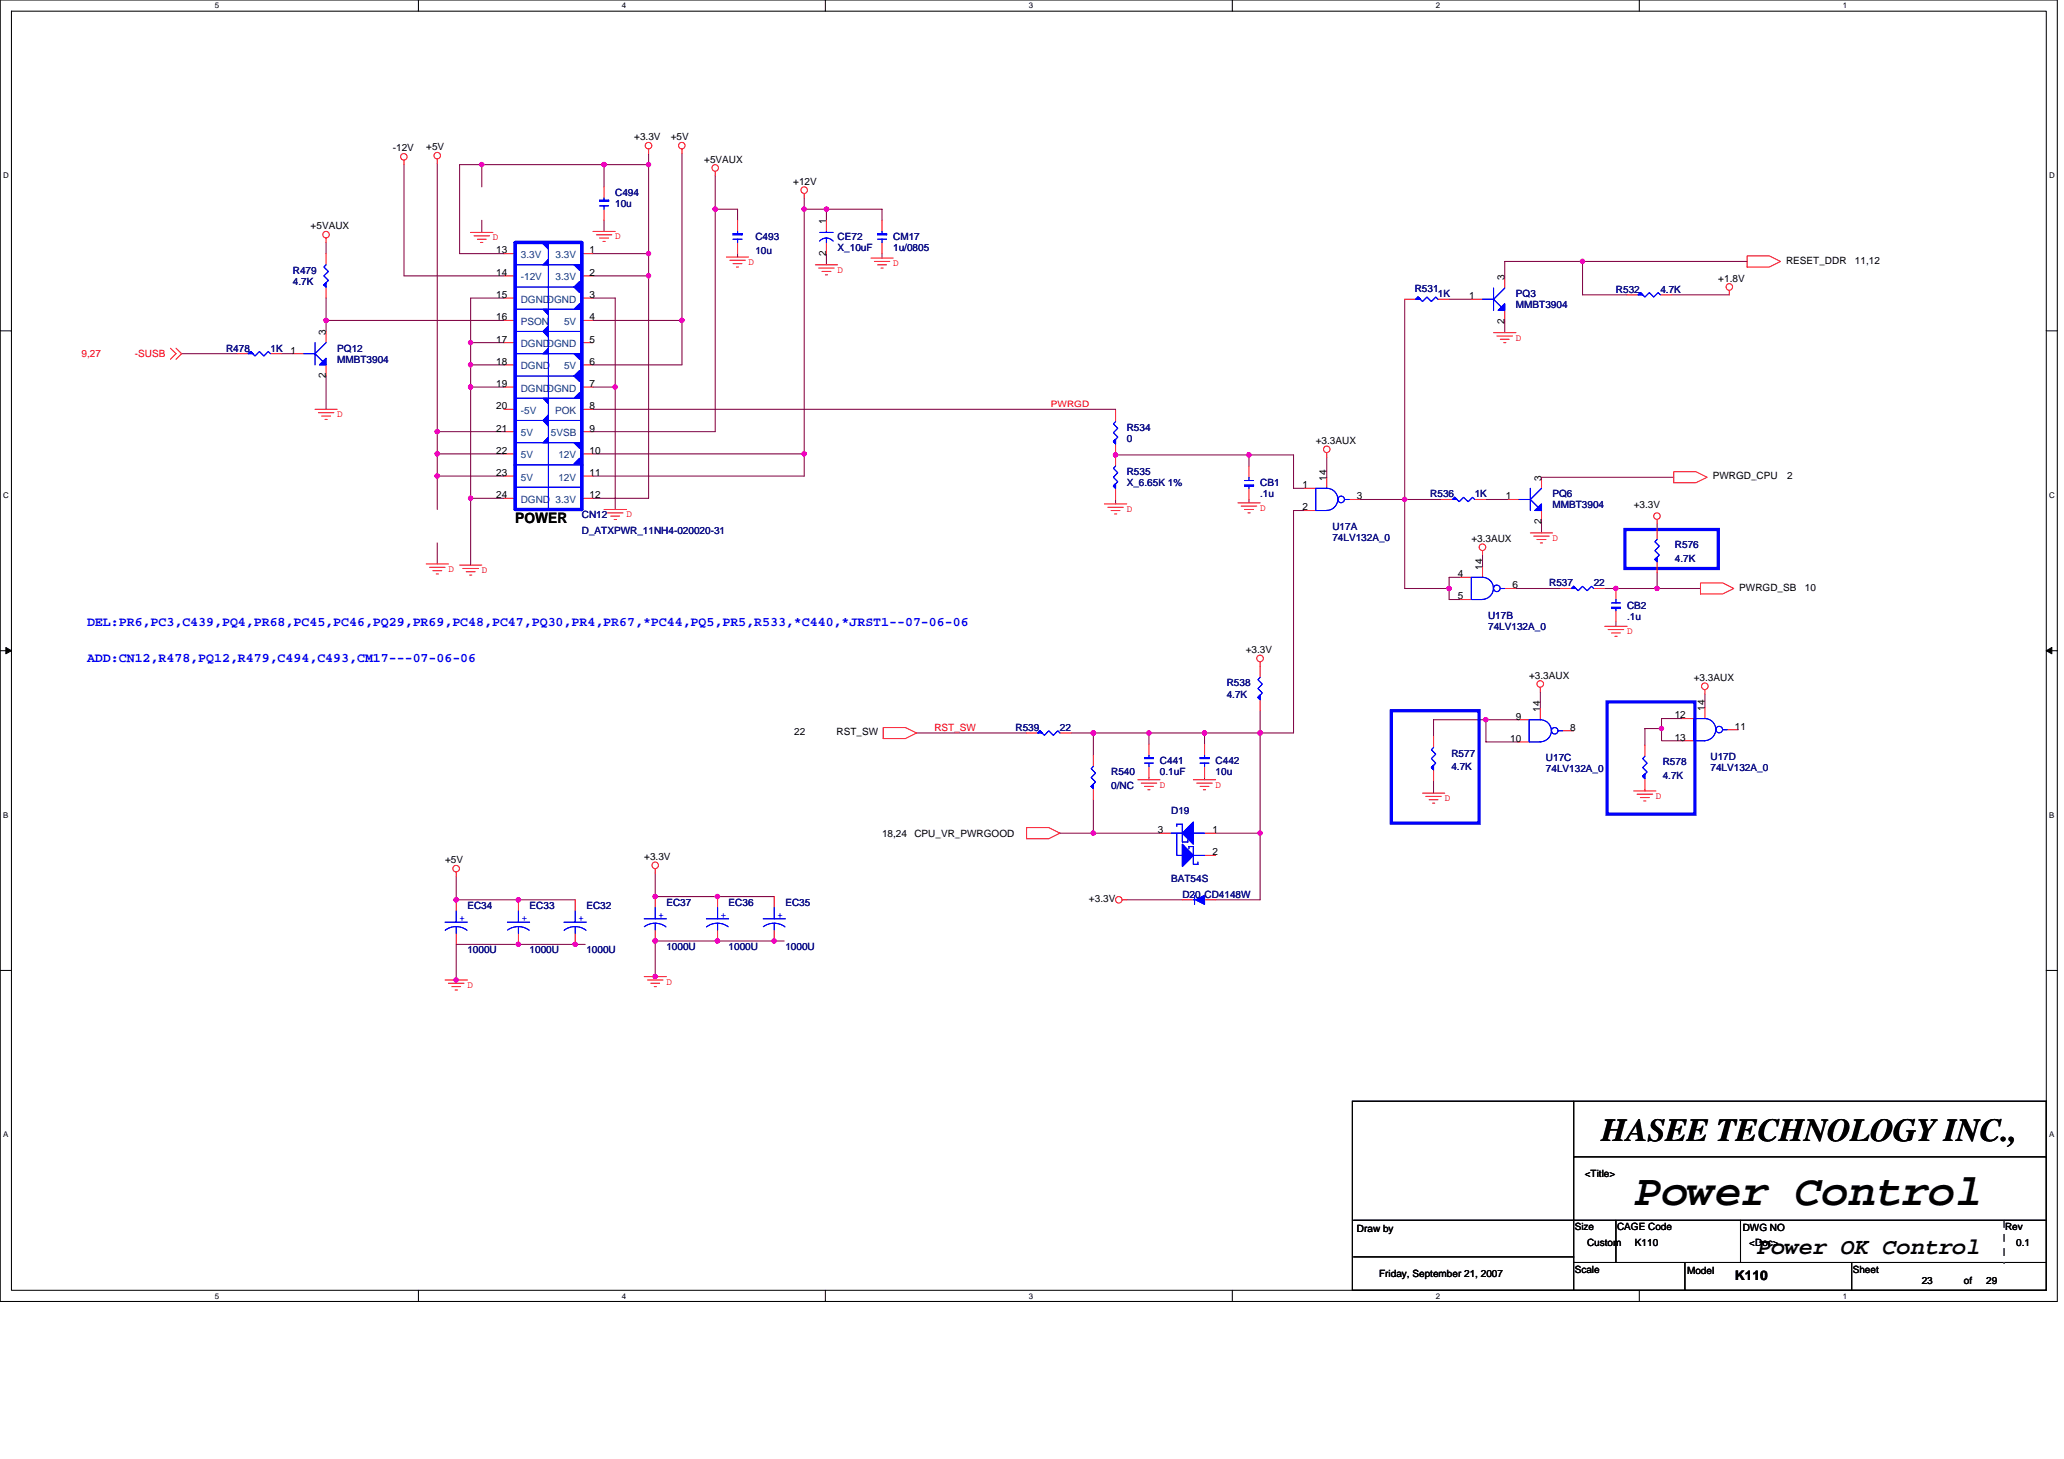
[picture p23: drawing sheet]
<svg xmlns="http://www.w3.org/2000/svg" width="297mm" height="210mm" viewBox="0 0 297 210" stroke-linecap="round" stroke-linejoin="round" font-family="sans-serif">
<defs><g id="words">
<text font-size="6.4" x="235.3" y="173.3">Power Control</text>
<text font-size="4.6" x="230.5" y="164.2">HASEE TECHNOLOGY INC.,</text>
<text font-size="3.3" x="252.9" y="180.4">Power OK Control</text>
<text font-size="2.1" x="74.1" y="75.2">POWER</text>
<g font-size="1.9" fill="#00f">
<text x="12.5" y="90.1">DEL:PR6,PC3,C439,PQ4,PR68,PC45,PC46,PQ29,PR69,PC48,PC47,PQ30,PR4,PR67,*PC44,PQ5,PR5,R533,*C440,*JRST1--07-06-06</text>
<text x="12.5" y="95.2">ADD:CN12,R478,PQ12,R479,C494,C493,CM17---07-06-06</text>
</g>
<text font-size="1.9" x="249.7" y="184.2">K110</text>
<g font-size="1.4">
<text x="56.5" y="21.8">-12V</text>
<text x="61.3" y="21.6">+5V</text>
<text x="91.3" y="20.2">+3.3V</text>
<text x="96.5" y="20.2">+5V</text>
<text x="101.3" y="23.4">+5VAUX</text>
<text x="114.1" y="26.6">+12V</text>
<text x="44.7" y="33">+5VAUX</text>
<text x="118.9" y="32.2" transform="rotate(-90 118.9 32.2)">1</text>
<text x="71.4" y="36.5">13</text>
<text x="71.4" y="39.7">14</text>
<text x="84.9" y="36.5">1</text>
<text x="84.9" y="39.7">2</text>
<text x="118.9" y="36.8" transform="rotate(-90 118.9 36.8)">2</text>
<text x="216.5" y="40.3" transform="rotate(-90 216.5 40.3)">3</text>
<text x="247.3" y="40.5">+1.8V</text>
<text x="257" y="38">RESET_DDR</text>
<text x="266.9" y="38">11,12</text>
<text x="71.4" y="42.9">15</text>
<text x="71.4" y="46.1">16</text>
<text x="84.9" y="46.1">4</text>
<text x="84.9" y="42.9">3</text>
<text x="211.4" y="43">1</text>
<text x="216.5" y="46.6" transform="rotate(-90 216.5 46.6)">2</text>
<text x="41.8" y="50.9">1</text>
<text x="46.9" y="48.2" transform="rotate(-90 46.9 48.2)">3</text>
<text x="71.4" y="49.3">17</text>
<text x="71.4" y="52.5">18</text>
<text x="84.9" y="52.5">6</text>
<text x="84.9" y="49.3">5</text>
<text x="46.9" y="54.4" transform="rotate(-90 46.9 54.4)">2</text>
<text x="71.4" y="55.7">19</text>
<text x="71.4" y="58.9">20</text>
<text x="84.9" y="58.9">8</text>
<text x="84.9" y="55.7">7</text>
<text x="71.4" y="62.1">21</text>
<text x="71.4" y="65.3">22</text>
<text x="84.9" y="65.3">10</text>
<text x="84.9" y="62.1">9</text>
<text x="189.4" y="63.9">+3.3AUX</text>
<text x="71.4" y="68.5">23</text>
<text x="71.4" y="71.7">24</text>
<text x="84.9" y="68.5">11</text>
<text x="84.9" y="71.7">12</text>
<text x="187.4" y="70.2">1</text>
<text x="190.9" y="69.1" transform="rotate(-90 190.9 69.1)">14</text>
<text x="195.3" y="71.8">3</text>
<text x="216.7" y="71.8">1</text>
<text x="221.8" y="69.1" transform="rotate(-90 221.8 69.1)">3</text>
<text x="246.5" y="69">PWRGD_CPU</text>
<text x="257.2" y="69">2</text>
<text x="187.4" y="73.4">2</text>
<text x="211.7" y="78">+3.3AUX</text>
<text x="221.8" y="75.4" transform="rotate(-90 221.8 75.4)">2</text>
<text x="235.1" y="73.2">+3.3V</text>
<text x="209.8" y="83">4</text>
<text x="213.3" y="81.9" transform="rotate(-90 213.3 81.9)">14</text>
<text x="209.8" y="86.2">5</text>
<text x="217.7" y="84.6">6</text>
<text x="250.3" y="85">PWRGD_SB</text>
<text x="259.8" y="85">10</text>
<text x="179.3" y="94">+3.3V</text>
<text x="220.1" y="97.6">+3.3AUX</text>
<text x="243.8" y="98">+3.3AUX</text>
<text x="114.3" y="105.8">22</text>
<text x="120.4" y="105.8">RST_SW</text>
<text x="217.3" y="106.7">10</text>
<text x="218.1" y="103.5">9</text>
<text x="221.7" y="102.4" transform="rotate(-90 221.7 102.4)">14</text>
<text x="226" y="105.1">8</text>
<text x="241" y="103.4">12</text>
<text x="241" y="106.6">13</text>
<text x="245.3" y="102.3" transform="rotate(-90 245.3 102.3)">14</text>
<text x="249.7" y="105">11</text>
<text x="166.6" y="119.8">3</text>
<text x="174.5" y="119.8">1</text>
<text x="64" y="124.2">+5V</text>
<text x="92.7" y="123.7">+3.3V</text>
<text x="126.9" y="120.4">18,24</text>
<text x="131.6" y="120.4">CPU_VR_PWRGOOD</text>
<text x="174.5" y="123">2</text>
<text x="156.7" y="129.8">+3.3V</text>
<text x="228.1" y="169.3">&lt;Title&gt;</text>
<text x="195.3" y="177.3">Draw by</text>
<text x="226.6" y="177">Size</text>
<text x="228.4" y="179.2">Custom</text>
<text x="232.7" y="177">CAGE Code</text>
<text x="235.3" y="179.2">K110</text>
<text x="250.8" y="177.2">DWG NO</text>
<text x="251.8" y="179.2">&lt;Doc&gt;</text>
<text x="288.6" y="177">Rev</text>
<text x="290.2" y="179.2">0.1</text>
<text x="198.5" y="183.7">Friday, September 21, 2007</text>
<text x="226.6" y="183.1">Scale</text>
<text x="242.8" y="183.2">Model</text>
<text x="266.6" y="183.1">Sheet</text>
<text x="276.6" y="184.7">23</text>
<text x="282.6" y="184.7">of</text>
<text x="285.9" y="184.7">29</text>
</g>
<g font-size="1.4" fill="#000080">
<text x="88.5" y="28.2">C494</text>
<text x="88.5" y="29.8">10u</text>
<text x="108.7" y="34.6">C493</text>
<text x="120.5" y="34.6">CE72</text>
<text x="128.5" y="34.6">CM17</text>
<text x="42.1" y="39.4">R479</text>
<text x="42.1" y="41">4.7K</text>
<text x="108.7" y="36.5">10u</text>
<text x="120.5" y="36.2">X_10uF</text>
<text x="128.5" y="36.2">1u/0805</text>
<text x="203.6" y="42">R531</text>
<text x="206.9" y="42.7">1K</text>
<text x="218.2" y="42.7">PQ3</text>
<text x="218.2" y="44.3">MMBT3904</text>
<text x="232.6" y="42.1">R532</text>
<text x="238.9" y="42.1">4.7K</text>
<text x="32.5" y="50.6">R478</text>
<text x="38.9" y="50.6">1K</text>
<text x="48.5" y="50.6">PQ12</text>
<text x="48.5" y="52.2">MMBT3904</text>
<text x="162.2" y="62">R534</text>
<text x="162.2" y="63.5">0</text>
<text x="162.2" y="68.3">R535</text>
<text x="162.2" y="70">X_6.65K 1%</text>
<text x="181.4" y="71.5">.1u</text>
<text x="181.4" y="70">CB1</text>
<text x="205.8" y="71.5">R536</text>
<text x="212.2" y="71.5">1K</text>
<text x="223.4" y="71.5">PQ6</text>
<text x="83.7" y="74.6">CN12</text>
<text x="83.7" y="76.8">D_ATXPWR_11NH4-020020-31</text>
<text x="191.7" y="76.2">U17A</text>
<text x="191.7" y="77.8">74LV132A_0</text>
<text x="223.4" y="73.2">MMBT3904</text>
<text x="241" y="78.9">R576</text>
<text x="241" y="80.8">4.7K</text>
<text x="214.2" y="89">U17B</text>
<text x="222.9" y="84.3">R537</text>
<text x="229.4" y="84.3">22</text>
<text x="234.2" y="89.2">.1u</text>
<text x="234.2" y="87.5">CB2</text>
<text x="214.2" y="90.6">74LV132A_0</text>
<text x="176.5" y="98.7">R538</text>
<text x="176.5" y="100.4">4.7K</text>
<text x="146.2" y="105.2">R539</text>
<text x="152.5" y="105.2">22</text>
<text x="159.9" y="111.5">R540</text>
<text x="159.9" y="113.5">0/NC</text>
<text x="166.9" y="110">C441</text>
<text x="166.9" y="111.5">0.1uF</text>
<text x="174.9" y="110">C442</text>
<text x="174.9" y="111.5">10u</text>
<text x="208.9" y="108.8">R577</text>
<text x="208.9" y="110.7">4.7K</text>
<text x="222.5" y="109.5">U17C</text>
<text x="222.5" y="111.1">74LV132A_0</text>
<text x="239.3" y="110.1">R578</text>
<text x="239.3" y="112">4.7K</text>
<text x="246.2" y="109.3">U17D</text>
<text x="246.2" y="110.9">74LV132A_0</text>
<text x="168.5" y="117.2">D19</text>
<text x="67.3" y="130.7">EC34</text>
<text x="76.2" y="130.7">EC33</text>
<text x="84.4" y="130.7">EC32</text>
<text x="95.9" y="130.3">EC37</text>
<text x="104.9" y="130.3">EC36</text>
<text x="113" y="130.3">EC35</text>
<text x="168.5" y="126.9">BAT54S</text>
<text x="170.2" y="129.2">D20 CD4148W</text>
<text x="67.3" y="137.2">1000U</text>
<text x="76.2" y="137.2">1000U</text>
<text x="84.4" y="137.2">1000U</text>
<text x="95.9" y="136.7">1000U</text>
<text x="104.9" y="136.7">1000U</text>
<text x="113" y="136.7">1000U</text>
</g>
<g font-size="1.4" fill="#f00">
<text x="70.9" y="34.6">D</text>
<text x="88.5" y="34.4">D</text>
<text x="107.7" y="38.1">D</text>
<text x="120.5" y="39.2">D</text>
<text x="128.5" y="38.3">D</text>
<text x="11.7" y="51.4">9,27</text>
<text x="19.4" y="51.4">-SUSB</text>
<text x="218.2" y="49">D</text>
<text x="48.5" y="60">D</text>
<text x="90.1" y="74.4">D</text>
<text x="162.2" y="73.6">D</text>
<text x="181.4" y="73.5">D</text>
<text x="223.4" y="77.8">D</text>
<text x="64.5" y="82.3">D</text>
<text x="69.3" y="82.4">D</text>
<text x="234.2" y="91.2">D</text>
<text x="134.5" y="105.1">RST_SW</text>
<text x="166.9" y="113.3">D</text>
<text x="174.9" y="113.3">D</text>
<text x="207.9" y="115.3">D</text>
<text x="238.3" y="114.9">D</text>
<text x="67.3" y="142.1">D</text>
<text x="95.9" y="141.6">D</text>
</g>
<g font-size="1.4" fill="#004080">
<text x="74.9" y="37.1">3.3V</text>
<text x="74.9" y="40.3">-12V</text>
<text x="80" y="37.1">3.3V</text>
<text x="80" y="40.3">3.3V</text>
<text x="74.9" y="43.5">DGNDDGND</text>
<text x="74.9" y="46.8">PSON</text>
<text x="81.2" y="46.8">5V</text>
<text x="74.9" y="50">DGNDDGND</text>
<text x="74.9" y="53.1">DGND</text>
<text x="81.2" y="53.1">5V</text>
<text x="74.9" y="56.3">DGNDDGND</text>
<text x="74.9" y="59.5">-5V</text>
<text x="79.9" y="59.5">POK</text>
<text x="74.9" y="62.8">5V</text>
<text x="74.9" y="66">5V</text>
<text x="79.3" y="62.8">5VSB</text>
<text x="80.4" y="66">12V</text>
<text x="74.9" y="69.2">5V</text>
<text x="80.4" y="69.2">12V</text>
<text x="74.9" y="72.3">DGND</text>
<text x="80" y="72.3">3.3V</text>
</g>
<g font-size="1.4" fill="#00f">
<text x="66.1" y="132.5">+</text>
<text x="75.1" y="132.5">+</text>
<text x="83.3" y="132.5">+</text>
<text x="94.8" y="132">+</text>
<text x="103.7" y="132">+</text>
<text x="111.9" y="132">+</text>
</g>
<text font-size="1.3" fill="#f00" x="151.3" y="58.6">PWRGD</text>
<g font-size="1.1">
<text x="30.9" y="1.2">5</text>
<text x="89.5" y="1.2">4</text>
<text x="148.1" y="1.2">3</text>
<text x="206.6" y="1.2">2</text>
<text x="265.2" y="1.2">1</text>
<text x=".4" y="25.6">D</text>
<text x="294.9" y="25.6">D</text>
<text x=".4" y="71.6">C</text>
<text x="294.9" y="71.6">C</text>
<text x=".4" y="117.6">B</text>
<text x="294.9" y="117.6">B</text>
<text x=".4" y="163.6">A</text>
<text x="294.9" y="163.6">A</text>
<text x="30.9" y="186.8">5</text>
<text x="89.5" y="186.8">4</text>
<text x="148.1" y="186.8">3</text>
<text x="206.6" y="186.8">2</text>
<text x="265.2" y="186.8">1</text>
</g>
</g></defs>
<path d="M0 0h296.1v187.2h-296.1zM1.6 1.6h292.9v184h-292.9z" fill="none" stroke="#000" stroke-width=".15"/>
<g fill="#fff">
<path d="M30.9 .2h.6v1.2h-.6z"/>
<path d="M30.9 185.8h.6v1.3h-.6z"/>
</g>
<path d="M60.2 0v1.6M60.2 185.6v1.6" fill="none" stroke="#000" stroke-width=".15"/>
<g fill="#fff">
<path d="M89.5 .2h.6v1.2h-.6z"/>
<path d="M89.5 185.8h.6v1.3h-.6z"/>
</g>
<path d="M118.8 0v1.6M118.8 185.6v1.6" fill="none" stroke="#000" stroke-width=".15"/>
<g fill="#fff">
<path d="M148.1 .2h.6v1.2h-.6z"/>
<path d="M148.1 185.8h.6v1.3h-.6z"/>
</g>
<path d="M177.4 0v1.6M177.4 185.6v1.6" fill="none" stroke="#000" stroke-width=".15"/>
<g fill="#fff">
<path d="M206.6 .2h.6v1.2h-.6z"/>
<path d="M206.6 185.8h.6v1.3h-.6z"/>
</g>
<path d="M235.9 0v1.6M235.9 185.6v1.6" fill="none" stroke="#000" stroke-width=".15"/>
<g fill="#fff">
<path d="M265.2 .2h.6v1.2h-.6z"/>
<path d="M265.2 185.8h.6v1.3h-.6z"/>
<path d="M.4 24.6h.8v1.3h-.8z"/>
<path d="M294.9 24.6h.8v1.3h-.8z"/>
<path d="M.4 70.6h.8v1.3h-.8z"/>
<path d="M294.9 70.6h.8v1.3h-.8z"/>
</g>
<path d="M0 47.6h1.6M294.5 47.6h1.6" fill="none" stroke="#000" stroke-width=".15"/>
<g fill="#fff">
<path d="M.4 116.6h.8v1.3h-.8z"/>
<path d="M294.9 116.6h.7v1.3h-.7z"/>
</g>
<path d="M0 93.6h1.6M294.5 93.6h1.6" fill="none" stroke="#000" stroke-width=".15"/>
<path d="M.8 93.2l.8 .4-.8 .5zM294.5 93.6l.8-.4v.9z" fill="#000" stroke="#000" stroke-width=".14"/>
<g fill="#fff">
<path d="M.4 162.6h.8v1.3h-.8z"/>
<path d="M294.9 162.6h.7v1.3h-.7z"/>
</g>
<path d="M0 139.6h1.6M294.5 139.6h1.6M194.6 158.4h99.9v27.2h-99.9zM226.5 158.4v27.2M194.8 175.6h99.7M226.5 166.4h68M232.6 175.6v6M250.5 175.6v6M194.8 180.8h31.7M226.5 181.6h68M242.5 181.6v4M266.5 181.6v4" fill="none" stroke="#000" stroke-width=".15"/>
<g fill="none" stroke="#800040" stroke-width=".15">
<path d="M46.9 34.9v1.6M58.1 23.7v16h14.4M62.9 23.5v38.6h9.6M69.3 23.7v3.2M69.3 31.7v1.7M85.3 36.5h8M85.3 39.7h8M86.9 23.7v3.2M86.9 31.7v1.6M93.3 22.1v49.6h-8M93.3 23.7h-27.2v12.8h6.4M98.1 22.1v30.4h-12.8"/>
<path d="M102.9 25.3v36.8h-17.6M102.9 30.1h3.2v1.6M106.1 36.5v.5M115.7 28.5v40h-30.4M115.7 30.1h11.2v1.6M118.9 30.1v1.6M118.9 36.5v1.6M126.9 36.5v.6M227.8 37.6v4.8h6.4M251.4 37.6h-34.8v2.3M26.1 50.9h8M40.5 50.9h1.6"/>
<path d="M46.9 46.1h25.6M46.9 42.9v4.8M46.9 54.1v4.8M67.7 55.7h4.8M67.7 49.3h4.8M67.7 52.5h4.8M72.5 42.9h-4.8v38.4M85.3 58.9h75.2v.2M85.3 42.9h3.2v30.4M85.3 46.1h12.8M85.3 55.7h3.2M202.2 43.1v41.6h6.4"/>
<path d="M208.6 43.1h3.1M216.6 46.2v1.7M240.6 42.4h8.3M62.9 65.3h9.6M62.9 68.5h9.6M62.9 62.1v11.2M62.9 78.1v3M67.7 71.7h4.8M85.3 65.3h30.4M160.5 65.4h25.7v4.9h1.5M160.5 71.9v.6M179.7 65.4v1.7"/>
<path d="M179.7 71.9v.4M187.7 73.4h-1.5v32.1h-4.8v-3.2M190.9 65.8v2.9M195.7 71.9h11.7M213.4 79.9v1.5M213.8 71.9h3.2M221.8 75.1v1.6M221.8 68.7h19.1M238.5 75.4v.6M210.2 83.1h-1.6v3.2h1.6M218.2 84.7h6.4M221.7 99.5v2.4"/>
<path d="M232.6 89.5v.6M238.5 82.4v2.3h-7.6M238.5 84.7h6.2M245.4 99.9v1.9M131.9 105.5h15.8M152.5 119.9h14.4M154.2 105.5h3.1M157.3 105.5h8.1v1.6M157.3 105.5v3.2M157.3 115.1v4.8M165.4 105.5h8M165.4 111.9v.3"/>
<path d="M173.4 105.5h8v14.4M173.4 105.5v1.6M173.4 111.9v.3M174.9 119.9h6.5M181.4 119.9v9.6h-6.5M206.3 105.9v-2.4h7.5v3.2h4.7M206.3 112.4v1.7M213.8 103.5h4.7M236.7 113.6v.2M239.1 104.8v1.8h3.1M239.1 104.8h-2.4v2.4M242.2 103.4h-3.1v1.4"/>
<path d="M65.7 126.1v3.4h17.1M84.2 135.9h-18.5v5.2M94.3 125.6v3.4h17.1M112.9 135.4h-18.6v5.3M162.2 129.5h8"/>
</g>
<g fill="#f0f" stroke="#f0f" stroke-width=".15">
<circle cx="238.5" cy="84.7" r=".31"/>
<circle cx="227.7" cy="37.6" r=".31"/>
<circle cx="179.7" cy="65.4" r=".32"/>
<circle cx="160.5" cy="65.4" r=".32"/>
<circle cx="208.5" cy="84.7" r=".31"/>
<circle cx="202.1" cy="71.8" r=".31"/>
<circle cx="181.3" cy="119.9" r=".31"/>
<circle cx="157.3" cy="119.9" r=".31"/>
<circle cx="181.3" cy="105.4" r=".32"/>
<circle cx="165.3" cy="105.4" r=".32"/>
<circle cx="157.3" cy="105.4" r=".32"/>
<circle cx="173.3" cy="105.4" r=".32"/>
<circle cx="232.5" cy="84.7" r=".31"/>
<circle cx="88.5" cy="55.7" r=".31"/>
<circle cx="115.7" cy="65.3" r=".31"/>
<circle cx="86.9" cy="23.7" r=".31"/>
<circle cx="69.3" cy="23.7" r=".31"/>
<circle cx="46.9" cy="46.1" r=".31"/>
<circle cx="67.7" cy="71.7" r=".31"/>
<circle cx="93.3" cy="39.7" r=".31"/>
<circle cx="93.3" cy="36.5" r=".31"/>
<circle cx="62.9" cy="68.5" r=".31"/>
<circle cx="67.7" cy="49.3" r=".31"/>
<circle cx="62.9" cy="65.3" r=".31"/>
<circle cx="62.9" cy="62.1" r=".31"/>
<circle cx="67.7" cy="52.5" r=".31"/>
<circle cx="67.7" cy="55.7" r=".31"/>
<circle cx="93.3" cy="23.7" r=".31"/>
<circle cx="118.9" cy="30.1" r=".31"/>
<circle cx="102.9" cy="30.1" r=".31"/>
<circle cx="115.7" cy="30.1" r=".31"/>
<circle cx="98.1" cy="46.1" r=".31"/>
<circle cx="65.6" cy="141" r=".31"/>
<circle cx="74.6" cy="135.9" r=".31"/>
<circle cx="82.8" cy="135.9" r=".31"/>
<circle cx="65.6" cy="129.5" r=".32"/>
<circle cx="74.6" cy="129.5" r=".32"/>
<circle cx="94.3" cy="140.5" r=".31"/>
<circle cx="94.3" cy="135.4" r=".31"/>
<circle cx="111.4" cy="135.4" r=".31"/>
<circle cx="103.3" cy="129" r=".31"/>
<circle cx="94.3" cy="129" r=".31"/>
<circle cx="103.3" cy="135.4" r=".31"/>
<circle cx="213.8" cy="103.5" r=".31"/>
<circle cx="239.1" cy="104.8" r=".31"/>
</g>
<g fill="none" stroke="#f00" stroke-width=".15">
<path d="M46.9 34.2v.7M58.1 23.1v.6M62.9 22.9v.6M67.7 33.4h3.2M68.2 33.9h2.3M68.7 34.4h1.3M69.2 34.9h.3M85.3 33.3h3.2M85.8 33.8h2.3M86.3 34.2h1.3M86.8 34.7h.3M86.9 26.9v1.6"/>
<path d="M86.9 30.1v1.6M93.3 21.4v.7M98.1 21.4v.7M102.9 24.7v.6M104.5 37h3.2M105 37.4h2.3M105.5 37.9h1.3M106 38.4h.3M115.7 27.9v.6M117.3 38.1h3.2M117.8 38.6h2.3M118.3 39.1h1.3"/>
<path d="M118.8 39.5h.3M118.9 31.7v1.6M118.9 34.9v1.6M125.3 37.1h3.2M125.8 37.6h2.3M126.3 38.1h1.3M126.8 38.6h.3M251.4 36.8h3.2l1.6 .8-1.6 .8h-3.2zM24.5 50.1l.8 .8-.8 .8M25.3 50.1l.8 .8-.8 .8M42.1 50.9h1.6M45.3 58.9h3.2"/>
<path d="M45.8 59.4h2.2M46.3 59.9h1.3M46.9 47.7v1.6M46.9 52.5v1.6M202.2 43.1h1.5M206.9 43.1h1.7M214.9 47.9h3.3M215.4 48.3h2.3M215.9 48.8h1.3M216.4 49.3h.3M248.9 41.8v.6M46.8 60.3h.3"/>
<path d="M86.9 73.3h3.2M87.4 73.8h2.3M87.9 74.3h1.3M88.4 74.7h.3M158.9 72.5h3.3M159.4 73h2.3M159.9 73.4h1.3M160.4 73.9h.3M160.5 65.4v1.7M160.5 70.3v1.6M178.2 72.3h3.2M178.6 72.8h2.3"/>
<path d="M179.1 73.3h1.3M179.6 73.8h.3M179.7 67.1v1.6M179.7 70.3v1.6M190.9 65.1v.7M213.4 79.2v.7M220.2 76.7h3.2M220.7 77.1h2.2M221.2 77.6h1.3M221.7 78.1h.3M238.5 74.7v.7M240.9 67.9h3.2l1.6 .8-1.6 .7h-3.2z"/>
<path d="M61.3 81.1h3.2M61.8 81.6h2.2M62.3 82.1h1.3M62.8 82.6h.3M66.1 81.3h3.2M66.6 81.8h2.3M67.1 82.3h1.3M67.6 82.7h.3M181.4 95.2v.7M221.7 98.9v.6M224.6 84.7h1.6M229.4 84.7h1.5"/>
<path d="M230.9 90.1h3.3M231.4 90.6h2.3M231.9 91.1h1.3M232.4 91.5h.3M244.7 83.9h3.2l1.6 .8-1.6 .7h-3.2zM245.4 99.2v.7M127.1 104.7h3.2l1.6 .8-1.6 .8h-3.2zM147.7 119.1h3.2l1.6 .8-1.6 .8h-3.2zM163.7 112.2h3.2M164.2 112.7h2.3M164.7 113.1h1.3M165.2 113.6h.3"/>
<path d="M171.7 112.2h3.2M172.2 112.7h2.3M172.7 113.1h1.3M173.2 113.6h.3M204.7 114.1h3.2M205.2 114.6h2.2M205.7 115.1h1.2M206.2 115.5h.3M235.1 113.8h3.2M235.6 114.3h2.2M236.1 114.7h1.3M236.6 115.2h.3"/>
<path d="M242.2 103.4h1.6M242.2 106.6h1.6M245.4 101.8v1.6M248.6 105h1.6M65.7 125.5v.6M74.6 129.5v1.6M74.6 134.3v1.6M82.8 129.5v1.6M82.8 134.3v1.6M94.3 125v.6M94.3 129v1.6M94.3 133.8v1.6"/>
<path d="M103.3 129v1.6M103.3 133.8v1.6M111.4 129v1.6M111.4 133.8v1.6M161.5 129.5h.7M64 141h3.3M64.5 141.5h2.3M65 141.9h1.3M65.5 142.4h.3M92.7 140.5h3.2M93.2 141h2.2M93.7 141.5h1.2"/>
<path d="M94.1 141.9h.4"/>
<circle cx="46.9" cy="33.8" r=".47"/>
<circle cx="58.1" cy="22.6" r=".47"/>
<circle cx="62.9" cy="22.4" r=".47"/>
<circle cx="93.3" cy="21" r=".47"/>
<circle cx="98.1" cy="21" r=".47"/>
<circle cx="102.9" cy="24.2" r=".47"/>
<circle cx="115.7" cy="27.4" r=".47"/>
<circle cx="248.9" cy="41.3" r=".47"/>
<circle cx="190.9" cy="64.6" r=".47"/>
<circle cx="213.3" cy="78.7" r=".48"/>
<circle cx="238.5" cy="74.3" r=".47"/>
<circle cx="181.3" cy="94.7" r=".48"/>
<circle cx="221.7" cy="98.4" r=".47"/>
<circle cx="245.4" cy="98.7" r=".48"/>
<circle cx="65.6" cy="125" r=".47"/>
<circle cx="94.3" cy="124.5" r=".47"/>
<circle cx="161" cy="129.5" r=".47"/>
</g>
<path d="M288.4 175.6v6M288.4 181.6h.1" fill="none" stroke="#fff" stroke-width=".14" stroke-dasharray="1 1 1 1 1 1 1 1"/>
<path d="M288.4 175.6v6M288.4 181.6h.1" fill="none" stroke="#000" stroke-width=".14" stroke-dasharray="1 1 1 1 1 1 1 1"/>
<path d="M233.8 76.2h13.5v5.6h-13.5zM200.2 102.3h12.7v16.1h-12.7zM231.3 101h12.6v16.1h-12.6z" fill="none" stroke="#00f" stroke-width=".47"/>
<g fill="none" stroke="#00f" stroke-width=".15">
<path d="M86.3 29.6h1.3M86.9 28.5v.3M86.9 29.6v.5M117.9 34.7a1.32 1.32 0 0 1 1-.5 1.35 1.35 0 0 1 1 .5M118 33.4h1.9M118.9 33.3v.1M118.9 34.2v.7M43.7 50.9h1.6M45.3 49.3v3.2M46.9 49.3l-1.6 1.6 1.2 1.1M203.7 43.1l.4-.4 .6 .7 .7-.7 .6 .7 .6-.7 .3 .4M160.5 67.1l-.3 .3 .7 .6-.7 .7 .7 .6-.7 .6 .3 .4"/>
<path d="M179.1 69.1h1.3M179.7 68.7v.4M179.7 69.9v.4M226.2 84.7l.3-.4 .6 .7 .7-.7 .6 .7 .6-.7 .4 .4M245.3 103.4a1.58 1.58 0 0 1 1.6 1.6 1.63 1.63 0 0 1-1.6 1.6M245.4 103.4h-1.6v3.2h1.6M247.9 105h.7M73 132.7h3.2M73 133.8a2.59 2.59 0 0 1 3.2 0M74.6 131.1v1.6M74.6 133.3v1M81.2 132.7h3.2"/>
<path d="M81.2 133.8a2.58 2.58 0 0 1 3.1 0M82.8 131.1v1.6M82.8 133.3v1M92.7 132.2h3.2M92.7 133.3a2.59 2.59 0 0 1 3.1 0M94.3 130.6v1.6M94.3 132.8v1M101.7 132.2h3.2M103.3 130.6v1.6M103.3 132.8v1M104.8 133.3a2.59 2.59 0 0 0-3.1 0M109.8 132.2h3.2"/>
<path d="M109.9 133.3a2.59 2.59 0 0 1 3.1 0M111.4 130.6v1.6M111.4 132.8v1"/>
<circle cx="247.4" cy="105" r=".47"/>
</g>
<g fill="#00f" stroke="#00f" stroke-width=".15">
<path d="M204.1 42.7l.3 .4h-.7l.4-.4 .3 .4z" fill-rule="evenodd"/>
<path d="M204.1 42.7l.3 .4h-.7l.4-.4 .3 .4z" fill-rule="evenodd"/>
<path d="M86.3 28.8v.2h1.3v-.2z" fill-rule="evenodd"/>
<path d="M86.3 28.8v.2h1.3v-.2z" fill-rule="evenodd"/>
<path d="M226.5 84.3l.3 .4h-.6l.3-.4 .3 .4z" fill-rule="evenodd"/>
<path d="M226.5 84.3l.3 .4h-.6l.3-.4 .3 .4z" fill-rule="evenodd"/>
<path d="M160.5 69.6v.7l-.3-.4z" fill-rule="evenodd"/>
<path d="M160.5 69.6v.7l-.3-.4z" fill-rule="evenodd"/>
<path d="M46.5 52l.4-.5v1h-.9z" fill-rule="evenodd"/>
<path d="M46.5 52l.4-.5v1h-.9z" fill-rule="evenodd"/>
</g>
<path d="M179.1 69.8h1.3v.1h-1.3z" fill="#00f"/>
<g fill="none" stroke="#00f" stroke-width=".15">
<path d="M46.9 38.1l-.3 .3 .7 .7-.7 .6 .7 .6-.7 .7 .3 .3M74.1 38.1h9.6M78.9 34.9v38.4M105.5 34.4h1.3M106.1 33.3v.3M106.1 34.4v.5M126.3 34.4h1.3M126.9 33.3v.3M126.9 34.4v.5M35.7 50.9l.3-.3 .7 .6 .6-.6 .7 .6 .6-.6 .3 .3M74.1 41.3h9.6M74.1 44.5h9.6"/>
<path d="M74.1 47.7h9.6M74.1 50.9h9.6M74.1 54.1h9.6M74.1 57.3h9.6M213.4 43.1h1.5M214.9 41.4v3.3M216.6 41.4l-1.7 1.7 1.2 1.1M235.8 42.4l.3-.3 .6 .6 .7-.6 .6 .6 .6-.6 .3 .3M74.1 60.5h9.6M74.1 63.7h9.6M74.1 66.9h9.6M74.1 70.1h9.6"/>
<path d="M160.5 60.7l-.3 .3 .7 .6-.7 .7 .7 .6-.7 .6 .3 .4M179.1 69.8h1.3v.1h-1.3zM179.1 69.1h1.3M179.7 68.7v.4M179.7 69.9v.4M190.9 70.3a1.59 1.59 0 0 1 1.6 1.6v-.1a1.61 1.61 0 0 1-1.6 1.6M190.9 70.3h-1.5v3.1h1.5M193.5 71.9h.7M209 71.9l.4-.4 .6 .7 .6-.7 .7 .7 .6-.7 .3 .4M218.6 71.9h1.6M220.2 70.3v3.1M221.8 70.3l-1.6 1.6 1.2 1.1"/>
<path d="M238.5 77.6l-.3 .3 .6 .7-.6 .6 .6 .7-.6 .6 .3 .3M181.4 97.5l-.4 .3 .7 .6-.7 .7 .7 .6-.7 .7 .4 .3M211.7 83.1h1.7a1.58 1.58 0 0 1 1.5 1.6v-.1a1.66 1.66 0 0 1-1.5 1.7h-1.7zM215.9 84.7h.7M231.9 86.7h1.3M232.6 86.3v.4M232.6 87.5v.4M149.3 105.5l.4-.4 .6 .7 .6-.7 .7 .7 .6-.7 .3 .4M157.3 110.3l-.3 .3 .7 .6-.7 .7 .7 .6-.7 .6 .3 .4M164.7 109.8h1.3M165.4 108.7v.3M165.4 109.8v.5"/>
<path d="M168.5 119.9h1.7M169.4 119.9v3.2h.8M169.4 118.9v-.3h.8v2.5h.7v-.3M171.7 119.9h1.7M172.7 109.8h1.3M173.4 108.7v.3M173.4 109.8v.5M206.3 107.5l-.3 .4 .6 .6-.6 .6 .6 .7-.6 .6 .3 .3M221.7 106.7a1.6 1.6 0 0 0 1.6-1.6 1.6 1.6 0 0 0-1.6-1.6h-1.6v3.2h1.6M224.2 105.1h.7M236.7 108.8l-.3 .3 .6 .7-.6 .6 .6 .7-.6 .6 .3 .3M64 132.7h3.3"/>
<path d="M64.1 133.8a2.58 2.58 0 0 1 3.1 0M65.7 131.1v1.6M65.7 133.3v1M171.1 122.1v-.3h.6v2.6h.7v-.4M171.7 123.1h1.7M171.7 129.5h.2M171.9 128.8v1.3"/>
<circle cx="193" cy="71.8" r=".47"/>
<circle cx="215.4" cy="84.6" r=".47"/>
<circle cx="223.7" cy="105.1" r=".47"/>
</g>
<g fill="#00f" stroke="#00f" stroke-width=".15">
<path d="M179.1 69.8v.1h1.3v-.1z" fill-rule="evenodd"/>
<path d="M126.3 33.6v.2h1.3v-.2z" fill-rule="evenodd"/>
<path d="M126.3 33.6v.2h1.3v-.2z" fill-rule="evenodd"/>
<path d="M172.7 109v.1h1.3v-.1z" fill-rule="evenodd"/>
<path d="M172.7 109v.1h1.3v-.1z" fill-rule="evenodd"/>
<path d="M209.4 71.5l.3 .4h-.7l.4-.4 .3 .4z" fill-rule="evenodd"/>
<path d="M209.4 71.5l.3 .4h-.7l.4-.4 .3 .4z" fill-rule="evenodd"/>
<path d="M181.4 100v.7l-.4-.3z" fill-rule="evenodd"/>
<path d="M181.4 100v.7l-.4-.3z" fill-rule="evenodd"/>
<path d="M78.1 35.1h.8v.8z" fill-rule="evenodd"/>
<path d="M82.6 38.1h.8v.8z" fill-rule="evenodd"/>
<path d="M82.6 41.3h.8v.8z" fill-rule="evenodd"/>
<path d="M78.1 44.5h.8v.8z" fill-rule="evenodd"/>
<path d="M78.1 47.7h.8v.8z" fill-rule="evenodd"/>
<path d="M82.6 50.9h.8v.8z" fill-rule="evenodd"/>
<path d="M82.6 54.1h.8v.8z" fill-rule="evenodd"/>
<path d="M78.1 57.3h.8v.8z" fill-rule="evenodd"/>
<path d="M78.1 60.5h.8v.8z" fill-rule="evenodd"/>
<path d="M82.6 63.7h.8v.8z" fill-rule="evenodd"/>
<path d="M82.6 66.7l.8-.8v.8z" fill-rule="evenodd"/>
<path d="M78.9 62.9v.8h-.8z" fill-rule="evenodd"/>
<path d="M78.9 59.7v.8h-.8z" fill-rule="evenodd"/>
<path d="M82.6 57.3l.8-.8v.8z" fill-rule="evenodd"/>
<path d="M82.6 54.1l.8-.8v.8z" fill-rule="evenodd"/>
<path d="M78.1 50.9l.8-.8v.8z" fill-rule="evenodd"/>
<path d="M78.9 46.9v.8h-.8z" fill-rule="evenodd"/>
<path d="M83.4 43.7v.8h-.8z" fill-rule="evenodd"/>
<path d="M82.6 41.3l.8-.8v.8z" fill-rule="evenodd"/>
<path d="M78.9 37.3v.8h-.8z" fill-rule="evenodd"/>
<path d="M78.1 35.1h.8v.8z" fill-rule="evenodd"/>
<path d="M82.6 38.1h.8v.8z" fill-rule="evenodd"/>
<path d="M82.6 41.3h.8v.8z" fill-rule="evenodd"/>
<path d="M78.1 44.5h.8v.8z" fill-rule="evenodd"/>
<path d="M78.1 47.7h.8v.8z" fill-rule="evenodd"/>
<path d="M82.6 50.9h.8v.8z" fill-rule="evenodd"/>
<path d="M82.6 54.1h.8v.8z" fill-rule="evenodd"/>
<path d="M78.1 57.3h.8v.8z" fill-rule="evenodd"/>
<path d="M78.1 60.5h.8v.8z" fill-rule="evenodd"/>
<path d="M82.6 63.7h.8v.8z" fill-rule="evenodd"/>
<path d="M82.6 66.7l.8-.8v.8z" fill-rule="evenodd"/>
<path d="M78.9 62.9v.8h-.8z" fill-rule="evenodd"/>
<path d="M78.9 59.7v.8h-.8z" fill-rule="evenodd"/>
<path d="M82.6 57.3l.8-.8v.8z" fill-rule="evenodd"/>
<path d="M82.6 54.1l.8-.8v.8z" fill-rule="evenodd"/>
<path d="M78.1 50.9l.8-.8v.8z" fill-rule="evenodd"/>
<path d="M78.9 46.9v.8h-.8z" fill-rule="evenodd"/>
<path d="M83.4 43.7v.8h-.8z" fill-rule="evenodd"/>
<path d="M82.6 41.3l.8-.8v.8z" fill-rule="evenodd"/>
<path d="M78.9 37.3v.8h-.8z" fill-rule="evenodd"/>
<path d="M164.7 109v.1h1.3v-.1z" fill-rule="evenodd"/>
<path d="M164.7 109v.1h1.3v-.1z" fill-rule="evenodd"/>
<path d="M238.2 80.5l.3-.3v.6l-.3-.3 .3-.3z" fill-rule="evenodd"/>
<path d="M238.2 80.5l.3-.3v.6l-.3-.3 .3-.3z" fill-rule="evenodd"/>
<path d="M157.3 112.8v.7l-.3-.4z" fill-rule="evenodd"/>
<path d="M157.3 112.8v.7l-.3-.4z" fill-rule="evenodd"/>
<path d="M236.4 111.7l.3-.3v.6l-.3-.3 .3-.3z" fill-rule="evenodd"/>
<path d="M236.4 111.7l.3-.3v.6l-.3-.3 .3-.3z" fill-rule="evenodd"/>
<path d="M170.2 121.5l1.5 1.6-1.5 1.6z" fill-rule="evenodd"/>
<path d="M171.7 118.3v3.2l-1.5-1.6z" fill-rule="evenodd"/>
<path d="M170.2 121.5l1.5 1.6-1.5 1.6z" fill-rule="evenodd"/>
<path d="M171.7 118.3v3.2l-1.5-1.6z" fill-rule="evenodd"/>
<path d="M235.8 42.4l.3-.3 .3 .3-.3-.3 .3 .3z" fill-rule="evenodd"/>
<path d="M235.8 42.4l.3-.3 .3 .3-.3-.3 .3 .3z" fill-rule="evenodd"/>
<path d="M206.3 110.1v.6l-.3-.3z" fill-rule="evenodd"/>
<path d="M206.3 110.1v.6l-.3-.3z" fill-rule="evenodd"/>
<path d="M216.1 44.2l.5-.5v1h-1z" fill-rule="evenodd"/>
<path d="M216.1 44.2l.5-.5v1h-1z" fill-rule="evenodd"/>
<path d="M36 50.6l.4 .3h-.7l.3-.3 .4 .3z" fill-rule="evenodd"/>
<path d="M36 50.6l.4 .3h-.7l.3-.3 .4 .3z" fill-rule="evenodd"/>
<path d="M172.1 129.5l1.3-.7v1.3z" fill-rule="evenodd"/>
<path d="M172.1 129.5l1.3-.7v1.3z" fill-rule="evenodd"/>
<path d="M160.2 63.5l.3-.3v.7l-.3-.4 .3-.3z" fill-rule="evenodd"/>
<path d="M160.2 63.5l.3-.3v.7l-.3-.4 .3-.3z" fill-rule="evenodd"/>
<path d="M220.9 73.4l.9-.9v.9z" fill-rule="evenodd"/>
<path d="M220.9 73.4l.9-.9v.9z" fill-rule="evenodd"/>
<path d="M105.5 33.6v.2h1.3v-.2z" fill-rule="evenodd"/>
<path d="M105.5 33.6v.2h1.3v-.2z" fill-rule="evenodd"/>
<path d="M149.7 105.1l.3 .4h-.7l.4-.4 .3 .4z" fill-rule="evenodd"/>
<path d="M149.7 105.1l.3 .4h-.7l.4-.4 .3 .4z" fill-rule="evenodd"/>
<path d="M46.6 41l.3-.3v.6l-.3-.3 .3-.3z" fill-rule="evenodd"/>
<path d="M46.6 41l.3-.3v.6l-.3-.3 .3-.3z" fill-rule="evenodd"/>
<path d="M231.9 87.4v.1h1.3v-.1z" fill-rule="evenodd"/>
<path d="M231.9 87.4v.1h1.3v-.1z" fill-rule="evenodd"/>
</g>
<g fill="none" stroke="#f00" stroke-width=".15">
<path d="M46.9 36.5v1.6M72.5 36.5h1.6M72.5 39.7h1.6M83.7 36.5h1.6M83.7 39.7h1.6M106.1 31.7v1.6M106.1 34.9v1.6M126.9 31.7v1.6M126.9 34.9v1.6M216.6 39.9v1.5M34.1 50.9h1.6M38.9 50.9h1.6"/>
<path d="M46.9 41.3v1.6M72.5 42.9h1.6M72.5 46.1h1.6M72.5 49.3h1.6M72.5 52.5h1.6M72.5 55.7h1.6M72.5 58.9h1.6M83.7 42.9h1.6M83.7 46.1h1.6M83.7 49.3h1.6M83.7 52.5h1.6M83.7 55.7h1.6"/>
<path d="M83.7 58.9h1.6M160.5 59.1v1.6M211.7 43.1h1.7M216.6 44.7v1.5M234.2 42.4h1.6M238.9 42.4h1.7M72.5 62.1h1.6M72.5 65.3h1.6M72.5 68.5h1.6M72.5 71.7h1.6M83.7 62.1h1.6M83.7 65.3h1.6"/>
<path d="M83.7 68.5h1.6M83.7 71.7h1.6M160.5 63.9v1.5M187.7 70.3h1.7M187.7 73.4h1.7M190.9 68.7v1.6M194.2 71.9h1.5M207.4 71.9h1.6M212.2 71.9h1.6M217 71.9h1.6M221.8 68.7v1.6M221.8 73.4v1.7"/>
<path d="M238.5 76v1.6M181.4 95.9v1.6M210.2 83.1h1.5M210.2 86.3h1.5M213.4 81.4v1.7M216.6 84.7h1.6M232.6 84.7v1.6M232.6 87.9v1.6M238.5 80.8v1.6M147.7 105.5h1.6M152.5 105.5h1.7M157.3 108.7v1.6"/>
<path d="M157.3 113.5v1.6M165.4 107.1v1.6M165.4 110.3v1.6M166.9 119.9h1.6M173.4 107.1v1.6M173.4 110.3v1.6M173.4 119.9h1.5M181.4 100.7v1.6M206.3 105.9v1.6M206.3 110.7v1.7M218.5 103.5h1.6M218.5 106.7h1.6"/>
<path d="M221.7 101.9v1.6M224.9 105.1h1.6M236.7 107.2v1.6M236.7 112v1.6M65.7 129.5v1.6M65.7 134.3v1.6M170.2 129.5h1.5M173.4 123.1h1.5M173.4 129.5h1.5"/>
</g>
<path d="M74.1 34.9h9.6v38.4h-9.6z" fill="none" stroke="#00f" stroke-width=".47"/>
<g fill="#f0f" stroke="#f0f" stroke-width=".15">
<circle cx="238.5" cy="84.7" r=".31"/>
<circle cx="227.7" cy="37.6" r=".31"/>
<circle cx="179.7" cy="65.4" r=".32"/>
<circle cx="160.5" cy="65.4" r=".32"/>
<circle cx="208.5" cy="84.7" r=".31"/>
<circle cx="202.1" cy="71.8" r=".31"/>
<circle cx="181.3" cy="119.9" r=".31"/>
<circle cx="157.3" cy="119.9" r=".31"/>
<circle cx="181.3" cy="105.4" r=".32"/>
<circle cx="165.3" cy="105.4" r=".32"/>
<circle cx="157.3" cy="105.4" r=".32"/>
<circle cx="173.3" cy="105.4" r=".32"/>
<circle cx="232.5" cy="84.7" r=".31"/>
<circle cx="88.5" cy="55.7" r=".31"/>
<circle cx="115.7" cy="65.3" r=".31"/>
<circle cx="86.9" cy="23.7" r=".31"/>
<circle cx="69.3" cy="23.7" r=".31"/>
<circle cx="46.9" cy="46.1" r=".31"/>
<circle cx="67.7" cy="71.7" r=".31"/>
<circle cx="93.3" cy="39.7" r=".31"/>
<circle cx="93.3" cy="36.5" r=".31"/>
<circle cx="62.9" cy="68.5" r=".31"/>
<circle cx="67.7" cy="49.3" r=".31"/>
<circle cx="62.9" cy="65.3" r=".31"/>
<circle cx="62.9" cy="62.1" r=".31"/>
<circle cx="67.7" cy="52.5" r=".31"/>
<circle cx="67.7" cy="55.7" r=".31"/>
<circle cx="93.3" cy="23.7" r=".31"/>
<circle cx="118.9" cy="30.1" r=".31"/>
<circle cx="102.9" cy="30.1" r=".31"/>
<circle cx="115.7" cy="30.1" r=".31"/>
<circle cx="98.1" cy="46.1" r=".31"/>
<circle cx="65.6" cy="141" r=".31"/>
<circle cx="74.6" cy="135.9" r=".31"/>
<circle cx="82.8" cy="135.9" r=".31"/>
<circle cx="65.6" cy="129.5" r=".32"/>
<circle cx="74.6" cy="129.5" r=".32"/>
<circle cx="94.3" cy="140.5" r=".31"/>
<circle cx="94.3" cy="135.4" r=".31"/>
<circle cx="111.4" cy="135.4" r=".31"/>
<circle cx="103.3" cy="129" r=".31"/>
<circle cx="94.3" cy="129" r=".31"/>
<circle cx="103.3" cy="135.4" r=".31"/>
<circle cx="213.8" cy="103.5" r=".31"/>
<circle cx="239.1" cy="104.8" r=".31"/>
</g>
<use href="#words"/>
</svg>
